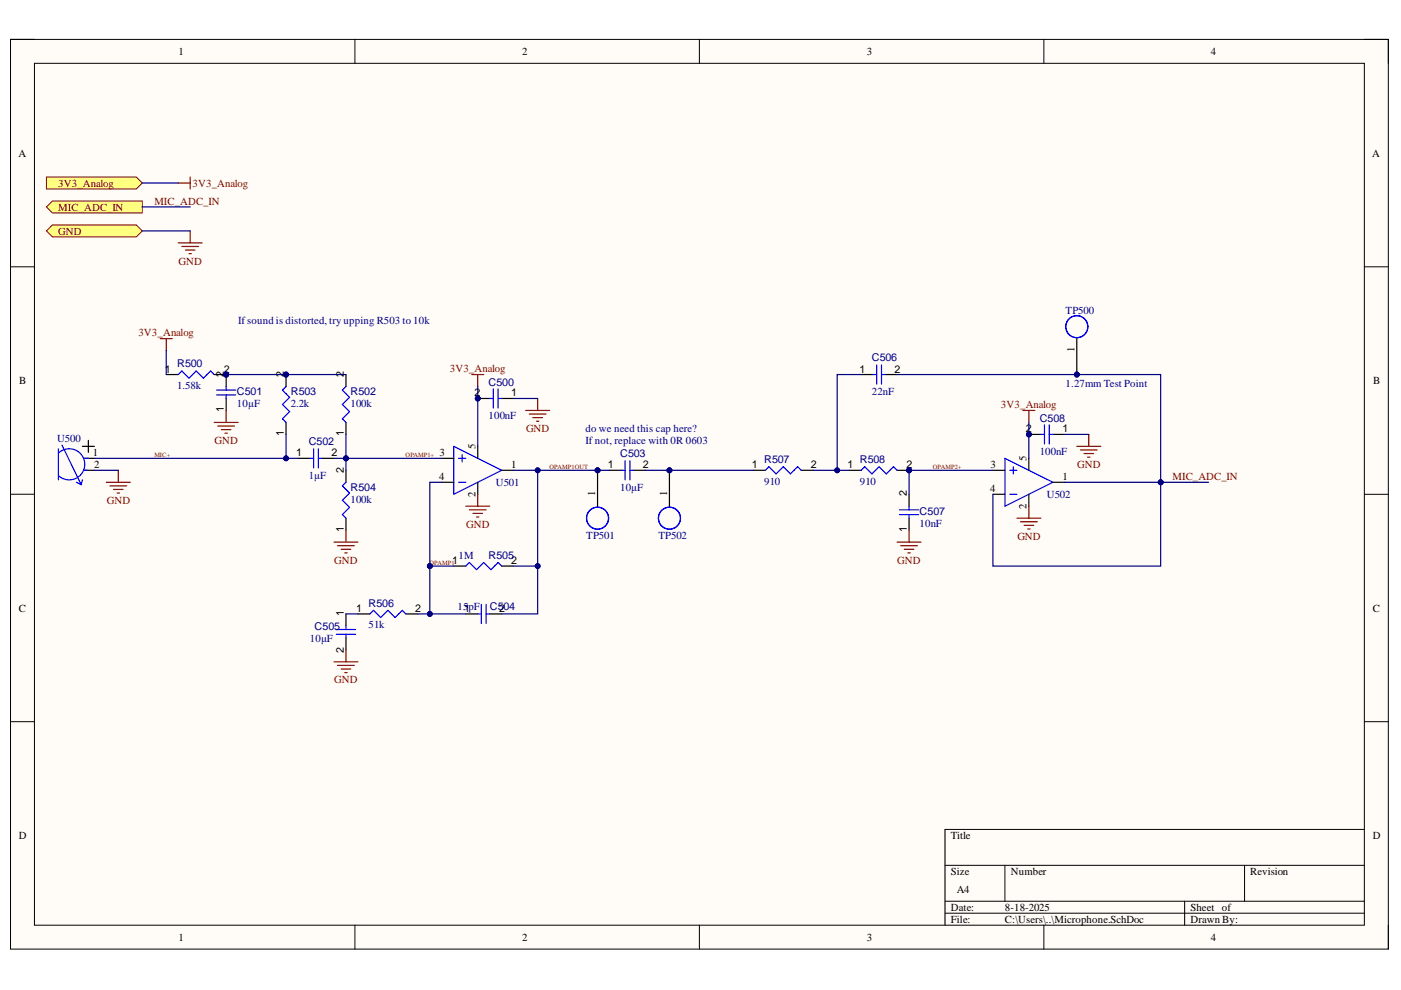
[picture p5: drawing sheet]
<svg xmlns="http://www.w3.org/2000/svg" width="297mm" height="210mm" viewBox="0 0 297 210" stroke-linecap="round" stroke-linejoin="round" font-family="sans-serif">
<defs><g id="words">
<g font-size="2.3">
<text x="37.9" y="11.7">1</text>
<text x="110.7" y="11.7">2</text>
<text x="183.8" y="11.7">3</text>
<text x="256.7" y="11.7">4</text>
<text x="3.9" y="33.3">A</text>
<text x="290.9" y="33.3">A</text>
<text x="227.8" y="74.7" transform="rotate(-90 227.8 74.7)">1</text>
<text x="4.1" y="81.4">B</text>
<text x="34.9" y="79">1</text>
<text x="47.4" y="79.9" transform="rotate(-90 47.4 79.9)">2</text>
<text x="47.4" y="79">2</text>
<text x="60.2" y="79.9" transform="rotate(-90 60.2 79.9)">2</text>
<text x="72.9" y="79.9" transform="rotate(-90 72.9 79.9)">2</text>
<text x="182.2" y="79">1</text>
<text x="189.7" y="79">2</text>
<text x="291.1" y="81.4">B</text>
<text x="47.4" y="87.4" transform="rotate(-90 47.4 87.4)">1</text>
<text x="100.6" y="84.1">2</text>
<text x="108.4" y="84.1">1</text>
<text x="60.2" y="92.4" transform="rotate(-90 60.2 92.4)">1</text>
<text x="72.9" y="92.4" transform="rotate(-90 72.9 92.4)">1</text>
<text x="100.8" y="95.1" transform="rotate(-90 100.8 95.1)">5</text>
<text x="217.5" y="91.7">2</text>
<text x="225.3" y="91.7">1</text>
<text x="19.7" y="96.7">1</text>
<text x="20" y="99.3">2</text>
<text x="62.8" y="96.7">1</text>
<text x="70.3" y="96.7">2</text>
<text x="72.9" y="100.2" transform="rotate(-90 72.9 100.2)">2</text>
<text x="93.1" y="101.8">4</text>
<text x="93.2" y="96.7">3</text>
<text x="108.4" y="99.3">1</text>
<text x="128.9" y="99.3">1</text>
<text x="136.3" y="99.3">2</text>
<text x="159.4" y="99.3">1</text>
<text x="171.9" y="99.3">2</text>
<text x="179.7" y="99.3">1</text>
<text x="192.2" y="99.3">2</text>
<text x="210" y="99.3">3</text>
<text x="217.6" y="97.7" transform="rotate(-90 217.6 97.7)">5</text>
<text x="225.3" y="101.8">1</text>
<text x="100.8" y="105.3" transform="rotate(-90 100.8 105.3)">2</text>
<text x="126.2" y="105.3" transform="rotate(-90 126.2 105.3)">1</text>
<text x="141.5" y="105.3" transform="rotate(-90 141.5 105.3)">1</text>
<text x="192.3" y="105.3" transform="rotate(-90 192.3 105.3)">2</text>
<text x="209.9" y="104.3">4</text>
<text x="217.6" y="107.9" transform="rotate(-90 217.6 107.9)">2</text>
<text x="72.9" y="112.8" transform="rotate(-90 72.9 112.8)">1</text>
<text x="192.3" y="112.8" transform="rotate(-90 192.3 112.8)">1</text>
<text x="95.9" y="119.5">1</text>
<text x="108.4" y="119.5">2</text>
<text x="4" y="129.7">C</text>
<text x="72.9" y="130.7" transform="rotate(-90 72.9 130.7)">1</text>
<text x="75.5" y="129.7">1</text>
<text x="88" y="129.7">2</text>
<text x="105.9" y="129.7">2</text>
<text x="291" y="129.7">C</text>
<text x="72.9" y="138.4" transform="rotate(-90 72.9 138.4)">2</text>
<text x="4" y="177.9">D</text>
<text x="201.6" y="177.9">Title</text>
<text x="291" y="177.9">D</text>
<text x="201.6" y="185.5">Size</text>
<text x="214.3" y="185.5">Number</text>
<text x="265.1" y="185.5">Revision</text>
<text x="202.8" y="189.3">A4</text>
<text x="201.6" y="193.1">Date:</text>
<text x="201.6" y="195.7">File:</text>
<text x="213.1" y="193.1">8-18-2025</text>
<text x="213.1" y="195.7">C:\Users\..\Microphone.SchDoc</text>
<text x="252.4" y="193.1">Sheet of</text>
<text x="252.4" y="195.7">Drawn By:</text>
<text x="37.9" y="199.5">1</text>
<text x="110.7" y="199.5">2</text>
<text x="183.8" y="199.5">3</text>
<text x="256.7" y="199.5">4</text>
</g>
<g font-size="2.3" fill="#800000">
<text x="12.3" y="39.6">3V3_Analog</text>
<text x="40.8" y="39.6">3V3_Analog</text>
<text x="12.3" y="44.7">MIC_ADC_IN</text>
<text x="32.7" y="43.4">MIC_ADC_IN</text>
<text x="12.3" y="49.8">GND</text>
<text x="37.9" y="56.1">GND</text>
<text x="29.3" y="71.3">3V3_Analog</text>
<text x="95.4" y="78.9">3V3_Analog</text>
<text x="212.2" y="86.5">3V3_Analog</text>
<text x="45.5" y="94.2">GND</text>
<text x="111.5" y="91.7">GND</text>
<text x="228.4" y="99.3">GND</text>
<text x="248.6" y="101.8">MIC_ADC_IN</text>
<text x="22.7" y="106.9">GND</text>
<text x="98.8" y="111.9">GND</text>
<text x="70.9" y="119.5">GND</text>
<text x="190.2" y="119.5">GND</text>
<text x="215.7" y="114.5">GND</text>
<text x="70.9" y="144.9">GND</text>
</g>
<g font-size="2.3" fill="#000080">
<text x="50.5" y="68.8">Ifsound is distorted, try upping R503 to 10k</text>
<text x="225.9" y="66.5">TP500</text>
<text x="37.5" y="77.9">R500</text>
<text x="184.8" y="76.6">C506</text>
<text x="37.5" y="82.5">1.58k</text>
<text x="50.2" y="83.8">C501</text>
<text x="61.6" y="83.8">R503</text>
<text x="74.3" y="83.8">R502</text>
<text x="103.6" y="81.8">C500</text>
<text x="184.8" y="83.7">22nF</text>
<text x="225.9" y="81.9">1.27mm Test Point</text>
<text x="50.2" y="86.3">10µF</text>
<text x="61.6" y="86.3">2.2k</text>
<text x="74.3" y="86.3">100k</text>
<text x="103.6" y="88.9">100nF</text>
<text x="220.4" y="89.4">C508</text>
<text x="12.1" y="93.7">U500</text>
<text x="65.4" y="94.5">C502</text>
<text x="124.1" y="91.7">do we need this cap here?</text>
<text x="124.1" y="94.2">If not, replace with 0R 0603</text>
<text x="65.4" y="101.5">1µF</text>
<text x="131.5" y="97">C503</text>
<text x="162" y="98.3">R507</text>
<text x="182.3" y="98.3">R508</text>
<text x="220.4" y="96.5">100nF</text>
<text x="74.3" y="106.6">100k</text>
<text x="74.3" y="104.1">R504</text>
<text x="105.1" y="103.1">U501</text>
<text x="131.5" y="104.1">10µF</text>
<text x="162" y="102.8">910</text>
<text x="182.3" y="102.8">910</text>
<text x="222" y="105.6">U502</text>
<text x="195" y="111.7">10nF</text>
<text x="195" y="109.1">C507</text>
<text x="97.2" y="118.5">1M</text>
<text x="103.6" y="118.5">R505</text>
<text x="124.3" y="114.2">TP501</text>
<text x="139.6" y="114.2">TP502</text>
<text x="78.1" y="128.7">R506</text>
<text x="97" y="129.4">151pF</text>
<text x="103.8" y="129.4">C504</text>
<text x="65.7" y="136">10µF</text>
<text x="66.7" y="133.5">C505</text>
<text x="78.1" y="133.2">51k</text>
</g>
<g font-size="1.4" fill="#800000">
<text x="32.7" y="96.9">MIC+</text>
<text x="86" y="96.9">OPAMP1+</text>
<text x="116.5" y="99.4">OPAMP1OUT</text>
<text x="197.8" y="99.4">OPAMP2+</text>
<text x="91.1" y="119.7">OPAMP1-</text>
</g>
</g></defs>
<path d="M2.2 8.4h292.2v192.8h-292.2z" fill-rule="evenodd" fill="#fffcf8"/>
<path d="M2.2 8.4h292.2v192.8h-292.2z" fill="none" stroke="#000" stroke-width=".21"/>
<path d="M7.3 13.4h282v182.8h-282z" fill-rule="evenodd" fill="#fffcf8"/>
<g fill="none" stroke="#000" stroke-width=".21">
<path d="M2.2 8.3h5.1M7.3 13.4h282v182.8h-282zM75.3 8.3v5.1M148.3 8.3v5.1M221.3 8.4v5M289.3 8.4h5.1v5M2.2 56.6h5.1M289.3 56.6h5.1M2.2 104.8h5.1M289.3 104.8h5.1M2.2 153h5.1M289.3 153h5.1"/>
<path d="M289.3 175.9h-88.9v20.3M75.3 196.2v5M148.3 196.2v5M200.4 183.5h88.9M200.4 191.1h88.9M200.4 193.6h88.9M213.1 183.5v7.6M221.3 196.2v5M251.2 191.1v5.1M263.9 183.5v7.6M294.4 196.2v5"/>
</g>
<path d="M9.8 43.9l1.3-1.3h19.1v2.6h-19.1z" fill-rule="evenodd" fill="#ffff80"/>
<path d="M9.8 43.9l1.3-1.3h19.1v2.6h-19.1z" fill="none" stroke="#800000" stroke-width=".21"/>
<path d="M9.8 37.5h19.1l1.3 1.3-1.3 1.3h-19.1z" fill-rule="evenodd" fill="#ffff80"/>
<path d="M9.8 37.5h19.1l1.3 1.3-1.3 1.3h-19.1z" fill="none" stroke="#800000" stroke-width=".21"/>
<path d="M37.8 38.8h2.5M40.3 37.5v2.6" fill="none" stroke="#800000" stroke-width=".25"/>
<path d="M11.1 47.7h17.8l1.3 1.3-1.3 1.2h-17.8l-1.3-1.2z" fill-rule="evenodd" fill="#ffff80"/>
<path d="M11.1 47.7h17.8l1.3 1.3-1.3 1.2h-17.8l-1.3-1.2z" fill="none" stroke="#800000" stroke-width=".21"/>
<path d="M37.8 51.5h5.1M38.6 52.3h3.5M39.3 53h2M40.1 53.8h.5M40.3 49v2.5" fill="none" stroke="#800000" stroke-width=".25"/>
<path d="M96.2 94.6l10.2 5.1-10.2 5.1zM97.2 97.2h1.6M98 96.4v1.5M97.2 102.3h1.6" fill="none" stroke="#00f" stroke-width=".25"/>
<path d="M93.7 97.2h2.5M101.3 94.6v2.6M106.4 99.7h2.5M93.7 102.3h2.5M101.3 102.3v2.5" fill="none" stroke="#000" stroke-width=".25"/>
<circle cx="101.3" cy="84.5" r=".51" fill="#000080"/>
<circle cx="101.3" cy="84.5" r=".51" fill="none" stroke="#000080" stroke-width=".21"/>
<path d="M101.3 84.5h2.5M106.4 84.5h2.5" fill="none" stroke="#000" stroke-width=".25"/>
<circle cx="101.3" cy="84.5" r=".51" fill="#000080"/>
<circle cx="101.3" cy="84.5" r=".51" fill="none" stroke="#000080" stroke-width=".21"/>
<path d="M73.4 82l-.8 .7 1.5 1.5-1.5 1.6 1.5 1.5-1.5 1.5 .8 .8M103.8 84.5h.8M104.6 82.5v4M105.6 82.5v4M105.6 84.5h.8M73.4 102.3l-.8 .7 1.5 1.5-1.5 1.6 1.5 1.5-1.5 1.5 .8 .8" fill="none" stroke="#00f" stroke-width=".25"/>
<g fill="none" stroke="#800000" stroke-width=".25">
<path d="M100 79.4h2.6M101.3 79.4v2.6M111.5 87h5M112.2 87.8h3.6M113 88.5h2M113.7 89.3h.5M114 84.5v2.5M70.8 114.9h5.1M71.6 115.7h3.5M72.3 116.5h2.1M73.1 117.2h.5M73.4 112.4v2.5"/>
<path d="M98.8 107.3h5M99.5 108.1h3.6M100.3 108.9h2M101 109.6h.5M101.3 104.8v2.5"/>
</g>
<path d="M73.4 79.4v2.6M73.4 89.6v2.5M73.4 99.7v2.6M73.4 109.9v2.5" fill="none" stroke="#000" stroke-width=".25"/>
<circle cx="47.9" cy="79.4" r=".51" fill="#000080"/>
<circle cx="47.9" cy="79.4" r=".51" fill="none" stroke="#000080" stroke-width=".21"/>
<path d="M45.4 79.4h2.5" fill="none" stroke="#000" stroke-width=".25"/>
<circle cx="47.9" cy="79.4" r=".51" fill="#000080"/>
<circle cx="47.9" cy="79.4" r=".51" fill="none" stroke="#000080" stroke-width=".21"/>
<path d="M35.2 79.4h2.6" fill="none" stroke="#000" stroke-width=".25"/>
<path d="M37.8 79.4l.8-.7 1.5 1.5 1.5-1.5 1.5 1.5 1.5-1.5 .8 .7" fill="none" stroke="#00f" stroke-width=".25"/>
<circle cx="47.9" cy="79.4" r=".51" fill="#000080"/>
<circle cx="47.9" cy="79.4" r=".51" fill="none" stroke="#000080" stroke-width=".21"/>
<path d="M47.9 79.4v2.6M47.9 84.5v2.5" fill="none" stroke="#000" stroke-width=".25"/>
<circle cx="47.9" cy="79.4" r=".51" fill="#000080"/>
<circle cx="47.9" cy="79.4" r=".51" fill="none" stroke="#000080" stroke-width=".21"/>
<g fill="none" stroke="#00f" stroke-width=".25">
<path d="M12.4 95.1v6.6M12.5 96a3.3 3.3 0 0 1 4.6 .2 3.3 3.3 0 0 1 0 4.5 3.3 3.3 0 0 1-4.6 .2M13.1 94.4l4.1 8.4M17.7 99.7h.8M18 97.2h.7M45.9 82.7h4.1M45.9 83.7h4.1M47.9 82v.7M47.9 83.7v.8M65.7 97.2h.8M66.5 95.1v4.1M67.5 95.1v4.1"/>
<path d="M67.5 97.2h.8M131.8 99.7h.7M132.5 97.7v4M133.6 97.7v4M133.6 99.7h.7M16.2 102.3l1 .5M17.5 101.7l-.3 1.1M71.3 134.5h4.1M71.3 133.5h4.1M73.4 132.7v.8M73.4 134.5v.7M78.4 130.2l.8-.8 1.5 1.5 1.5-1.5 1.6 1.5 1.5-1.5 .7 .8"/>
<path d="M98.8 120l.7-.7 1.5 1.5 1.6-1.5 1.5 1.5 1.5-1.5 .8 .7M101.3 130.2h.8M102.1 128.1v4.1M103.1 128.1v4.1M103.1 130.2h.7"/>
</g>
<g fill="none" stroke="#000" stroke-width=".25">
<path d="M17.5 94.6h2.5M17.7 97.2h2.3M18 99.7h2M18.7 93.4v2.5M63.2 97.2h2.5M68.3 97.2h2.5M129.2 99.7h2.6M134.3 99.7h2.6M73.4 130.2v2.5M73.4 135.2v2.6M75.9 130.2h2.5M86 130.2h2.6"/>
<path d="M96.2 120h2.6M98.8 130.2h2.5M103.8 130.2h2.6M106.4 120h2.5"/>
</g>
<g fill="none" stroke="#800000" stroke-width=".25">
<path d="M34 71.8h2.5M35.2 71.8v2.5M25.1 99.7v2.6M45.4 89.6h5.1M46.2 90.3h3.5M46.9 91.1h2.1M47.7 91.8h.5M47.9 87v2.6M22.5 102.3h5.1M23.3 103h3.6M24.1 103.8h2M24.8 104.5h.5"/>
<path d="M73.4 137.8v2.5M70.8 140.3h5.1M71.6 141.1h3.5M72.3 141.8h2.1M73.1 142.6h.5"/>
</g>
<circle cx="60.6" cy="79.4" r=".51" fill="#000080"/>
<circle cx="60.6" cy="79.4" r=".51" fill="none" stroke="#000080" stroke-width=".21"/>
<path d="M60.6 79.4v2.6" fill="none" stroke="#000" stroke-width=".25"/>
<circle cx="60.6" cy="79.4" r=".51" fill="#000080"/>
<circle cx="60.6" cy="79.4" r=".51" fill="none" stroke="#000080" stroke-width=".21"/>
<path d="M60.6 89.6v2.5" fill="none" stroke="#000" stroke-width=".25"/>
<path d="M60.6 82l-.7 .7 1.5 1.5-1.5 1.6 1.5 1.5-1.5 1.5 .7 .8" fill="none" stroke="#00f" stroke-width=".25"/>
<circle cx="91.1" cy="120" r=".51" fill="#000080"/>
<circle cx="91.1" cy="120" r=".51" fill="none" stroke="#000080" stroke-width=".21"/>
<path d="M182.6 79.4h2.5M187.7 79.4h2.5M159.7 99.7h2.6M169.9 99.7h2.5M192.7 104.8v2.5M192.7 109.9v2.5" fill="none" stroke="#000" stroke-width=".25"/>
<path d="M185.1 79.4h.8M185.9 77.4v4M186.9 77.4v4M186.9 79.4h.8M162.3 99.7l.7-.7 1.5 1.5 1.6-1.5 1.5 1.5 1.5-1.5 .8 .7M190.7 108.1h4.1M190.7 109.1h4.1M192.7 107.3v.8M192.7 109.1v.8" fill="none" stroke="#00f" stroke-width=".25"/>
<circle cx="192.7" cy="99.7" r=".51" fill="#000080"/>
<circle cx="192.7" cy="99.7" r=".51" fill="none" stroke="#000080" stroke-width=".21"/>
<path d="M190.2 99.7h2.5" fill="none" stroke="#000" stroke-width=".25"/>
<circle cx="192.7" cy="99.7" r=".51" fill="#000080"/>
<circle cx="192.7" cy="99.7" r=".51" fill="none" stroke="#000080" stroke-width=".21"/>
<path d="M180 99.7h2.6M210.5 99.7h2.6M218.1 97.2v2.5M210.5 104.8h2.6M218.1 104.8v2.5M223.2 102.3h2.6" fill="none" stroke="#000" stroke-width=".25"/>
<path d="M182.6 99.7l.7-.7 1.6 1.5 1.5-1.5 1.5 1.5 1.5-1.5 .8 .7M213.1 97.2l10.1 5.1-10.1 5zM214.1 99.7h1.5M214.8 99v1.5M214.1 104.8h1.5" fill="none" stroke="#00f" stroke-width=".25"/>
<circle cx="218.1" cy="92.1" r=".51" fill="#000080"/>
<circle cx="218.1" cy="92.1" r=".51" fill="none" stroke="#000080" stroke-width=".21"/>
<path d="M218.1 92.1h2.6M223.2 92.1h2.6" fill="none" stroke="#000" stroke-width=".25"/>
<circle cx="218.1" cy="92.1" r=".51" fill="#000080"/>
<circle cx="218.1" cy="92.1" r=".51" fill="none" stroke="#000080" stroke-width=".21"/>
<path d="M220.7 92.1h.7M221.4 90.1v4M222.5 90.1v4M222.5 92.1h.7" fill="none" stroke="#00f" stroke-width=".25"/>
<g fill="none" stroke="#800000" stroke-width=".25">
<path d="M216.9 87h2.5M218.1 87v2.6M228.3 94.6h5.1M229.1 95.4h3.5M229.8 96.2h2.1M230.6 96.9h.5M230.8 92.1v2.5M190.2 114.9h5.1M191 115.7h3.5M191.7 116.5h2.1M192.5 117.2h.5M192.7 112.4v2.5"/>
<path d="M215.6 109.9h5.1M216.4 110.6h3.5M217.1 111.4h2.1M217.9 112.2h.5M218.1 107.3v2.6"/>
</g>
<path d="M30.2 38.8h7.6M30.2 43.9h10.1M30.2 49h10.1M101.3 82v12.6M108.9 84.5h5.1" fill="none" stroke="#000080" stroke-width=".25"/>
<circle cx="101.3" cy="84.5" r=".51" fill="#000080"/>
<circle cx="101.3" cy="84.5" r=".51" fill="none" stroke="#000080" stroke-width=".21"/>
<path d="M108.9 99.7h20.3" fill="none" stroke="#000080" stroke-width=".25"/>
<circle cx="114" cy="99.7" r=".51" fill="#000080"/>
<circle cx="114" cy="99.7" r=".51" fill="none" stroke="#000080" stroke-width=".21"/>
<circle cx="126.7" cy="99.7" r=".51" fill="#000080"/>
<circle cx="126.7" cy="99.7" r=".51" fill="none" stroke="#000080" stroke-width=".21"/>
<path d="M73.4 130.2h2.5M88.6 130.2h2.5" fill="none" stroke="#000080" stroke-width=".25"/>
<circle cx="91.1" cy="130.2" r=".51" fill="#000080"/>
<circle cx="91.1" cy="130.2" r=".51" fill="none" stroke="#000080" stroke-width=".21"/>
<path d="M35.2 74.3v5.1M73.4 97.2v2.5" fill="none" stroke="#000080" stroke-width=".25"/>
<circle cx="73.3" cy="97.2" r=".51" fill="#000080"/>
<circle cx="73.3" cy="97.2" r=".51" fill="none" stroke="#000080" stroke-width=".21"/>
<path d="M70.8 97.2h2.6" fill="none" stroke="#000080" stroke-width=".25"/>
<circle cx="73.3" cy="97.2" r=".51" fill="#000080"/>
<circle cx="73.3" cy="97.2" r=".51" fill="none" stroke="#000080" stroke-width=".21"/>
<path d="M73.4 92.1v5.1h20.3" fill="none" stroke="#000080" stroke-width=".25"/>
<circle cx="73.3" cy="97.2" r=".51" fill="#000080"/>
<circle cx="73.3" cy="97.2" r=".51" fill="none" stroke="#000080" stroke-width=".21"/>
<path d="M60.6 92.1v5.1h2.6" fill="none" stroke="#000080" stroke-width=".25"/>
<circle cx="60.6" cy="97.2" r=".51" fill="#000080"/>
<circle cx="60.6" cy="97.2" r=".51" fill="none" stroke="#000080" stroke-width=".21"/>
<path d="M47.9 79.4h25.5" fill="none" stroke="#000080" stroke-width=".25"/>
<circle cx="47.9" cy="79.4" r=".51" fill="#000080"/>
<circle cx="47.9" cy="79.4" r=".51" fill="none" stroke="#000080" stroke-width=".21"/>
<circle cx="60.6" cy="79.4" r=".51" fill="#000080"/>
<circle cx="60.6" cy="79.4" r=".51" fill="none" stroke="#000080" stroke-width=".21"/>
<path d="M91.1 120h5.1" fill="none" stroke="#000080" stroke-width=".25"/>
<circle cx="91.1" cy="120" r=".51" fill="#000080"/>
<circle cx="91.1" cy="120" r=".51" fill="none" stroke="#000080" stroke-width=".21"/>
<path d="M108.9 120h5.1" fill="none" stroke="#000080" stroke-width=".25"/>
<circle cx="114" cy="120" r=".51" fill="#000080"/>
<circle cx="114" cy="120" r=".51" fill="none" stroke="#000080" stroke-width=".21"/>
<path d="M93.7 102.3h-2.6v27.9h7.7" fill="none" stroke="#000080" stroke-width=".25"/>
<circle cx="91.1" cy="120" r=".51" fill="#000080"/>
<circle cx="91.1" cy="120" r=".51" fill="none" stroke="#000080" stroke-width=".21"/>
<circle cx="91.1" cy="130.2" r=".51" fill="#000080"/>
<circle cx="91.1" cy="130.2" r=".51" fill="none" stroke="#000080" stroke-width=".21"/>
<path d="M114 99.7v30.5h-7.6" fill="none" stroke="#000080" stroke-width=".25"/>
<circle cx="114" cy="120" r=".51" fill="#000080"/>
<circle cx="114" cy="120" r=".51" fill="none" stroke="#000080" stroke-width=".21"/>
<circle cx="114" cy="99.7" r=".51" fill="#000080"/>
<circle cx="114" cy="99.7" r=".51" fill="none" stroke="#000080" stroke-width=".21"/>
<path d="M20 99.7h5.1M136.9 99.7h22.8" fill="none" stroke="#000080" stroke-width=".25"/>
<circle cx="141.9" cy="99.7" r=".51" fill="#000080"/>
<circle cx="141.9" cy="99.7" r=".51" fill="none" stroke="#000080" stroke-width=".21"/>
<path d="M172.4 99.7h7.6" fill="none" stroke="#000080" stroke-width=".25"/>
<circle cx="177.5" cy="99.7" r=".51" fill="#000080"/>
<circle cx="177.5" cy="99.7" r=".51" fill="none" stroke="#000080" stroke-width=".21"/>
<path d="M192.7 99.7v5.1" fill="none" stroke="#000080" stroke-width=".25"/>
<circle cx="192.7" cy="99.7" r=".51" fill="#000080"/>
<circle cx="192.7" cy="99.7" r=".51" fill="none" stroke="#000080" stroke-width=".21"/>
<path d="M192.7 99.7h17.8" fill="none" stroke="#000080" stroke-width=".25"/>
<circle cx="192.7" cy="99.7" r=".51" fill="#000080"/>
<circle cx="192.7" cy="99.7" r=".51" fill="none" stroke="#000080" stroke-width=".21"/>
<path d="M218.1 89.6v7.6M225.8 92.1h5" fill="none" stroke="#000080" stroke-width=".25"/>
<circle cx="218.1" cy="92.1" r=".51" fill="#000080"/>
<circle cx="218.1" cy="92.1" r=".51" fill="none" stroke="#000080" stroke-width=".21"/>
<path d="M225.8 102.3h20.3v17.7h-35.6v-15.2" fill="none" stroke="#000080" stroke-width=".25"/>
<circle cx="246.1" cy="102.3" r=".51" fill="#000080"/>
<circle cx="246.1" cy="102.3" r=".51" fill="none" stroke="#000080" stroke-width=".21"/>
<path d="M182.6 79.4h-5.1v20.3" fill="none" stroke="#000080" stroke-width=".25"/>
<circle cx="177.5" cy="99.7" r=".51" fill="#000080"/>
<circle cx="177.5" cy="99.7" r=".51" fill="none" stroke="#000080" stroke-width=".21"/>
<path d="M190.2 79.4h55.9v22.9" fill="none" stroke="#000080" stroke-width=".25"/>
<circle cx="228.3" cy="79.4" r=".51" fill="#000080"/>
<circle cx="228.3" cy="79.4" r=".51" fill="none" stroke="#000080" stroke-width=".21"/>
<circle cx="246.1" cy="102.3" r=".51" fill="#000080"/>
<circle cx="246.1" cy="102.3" r=".51" fill="none" stroke="#000080" stroke-width=".21"/>
<path d="M20 97.2h40.6" fill="none" stroke="#000080" stroke-width=".25"/>
<circle cx="60.6" cy="97.2" r=".51" fill="#000080"/>
<circle cx="60.6" cy="97.2" r=".51" fill="none" stroke="#000080" stroke-width=".21"/>
<path d="M246.1 102.3h10.2" fill="none" stroke="#000080" stroke-width=".25"/>
<circle cx="246.1" cy="102.3" r=".51" fill="#000080"/>
<circle cx="246.1" cy="102.3" r=".51" fill="none" stroke="#000080" stroke-width=".21"/>
<circle cx="228.3" cy="79.4" r=".51" fill="#000080"/>
<circle cx="228.3" cy="79.4" r=".51" fill="none" stroke="#000080" stroke-width=".21"/>
<circle cx="228.3" cy="69.3" r="2.33" fill="none" stroke="#00f" stroke-width=".25"/>
<path d="M228.3 71.8v7.6" fill="none" stroke="#000" stroke-width=".25"/>
<circle cx="228.3" cy="79.4" r=".51" fill="#000080"/>
<circle cx="228.3" cy="79.4" r=".51" fill="none" stroke="#000080" stroke-width=".21"/>
<circle cx="141.9" cy="99.7" r=".51" fill="#000080"/>
<circle cx="141.9" cy="99.7" r=".51" fill="none" stroke="#000080" stroke-width=".21"/>
<circle cx="141.9" cy="109.9" r="2.33" fill="none" stroke="#00f" stroke-width=".25"/>
<path d="M141.9 99.7v7.6" fill="none" stroke="#000" stroke-width=".25"/>
<circle cx="141.9" cy="99.7" r=".51" fill="#000080"/>
<circle cx="141.9" cy="99.7" r=".51" fill="none" stroke="#000080" stroke-width=".21"/>
<circle cx="126.7" cy="99.7" r=".51" fill="#000080"/>
<circle cx="126.7" cy="99.7" r=".51" fill="none" stroke="#000080" stroke-width=".21"/>
<circle cx="126.7" cy="109.9" r="2.33" fill="none" stroke="#00f" stroke-width=".25"/>
<path d="M126.7 99.7v7.6" fill="none" stroke="#000" stroke-width=".25"/>
<circle cx="126.7" cy="99.7" r=".51" fill="#000080"/>
<circle cx="126.7" cy="99.7" r=".51" fill="none" stroke="#000080" stroke-width=".21"/>
<use href="#words"/>
</svg>
